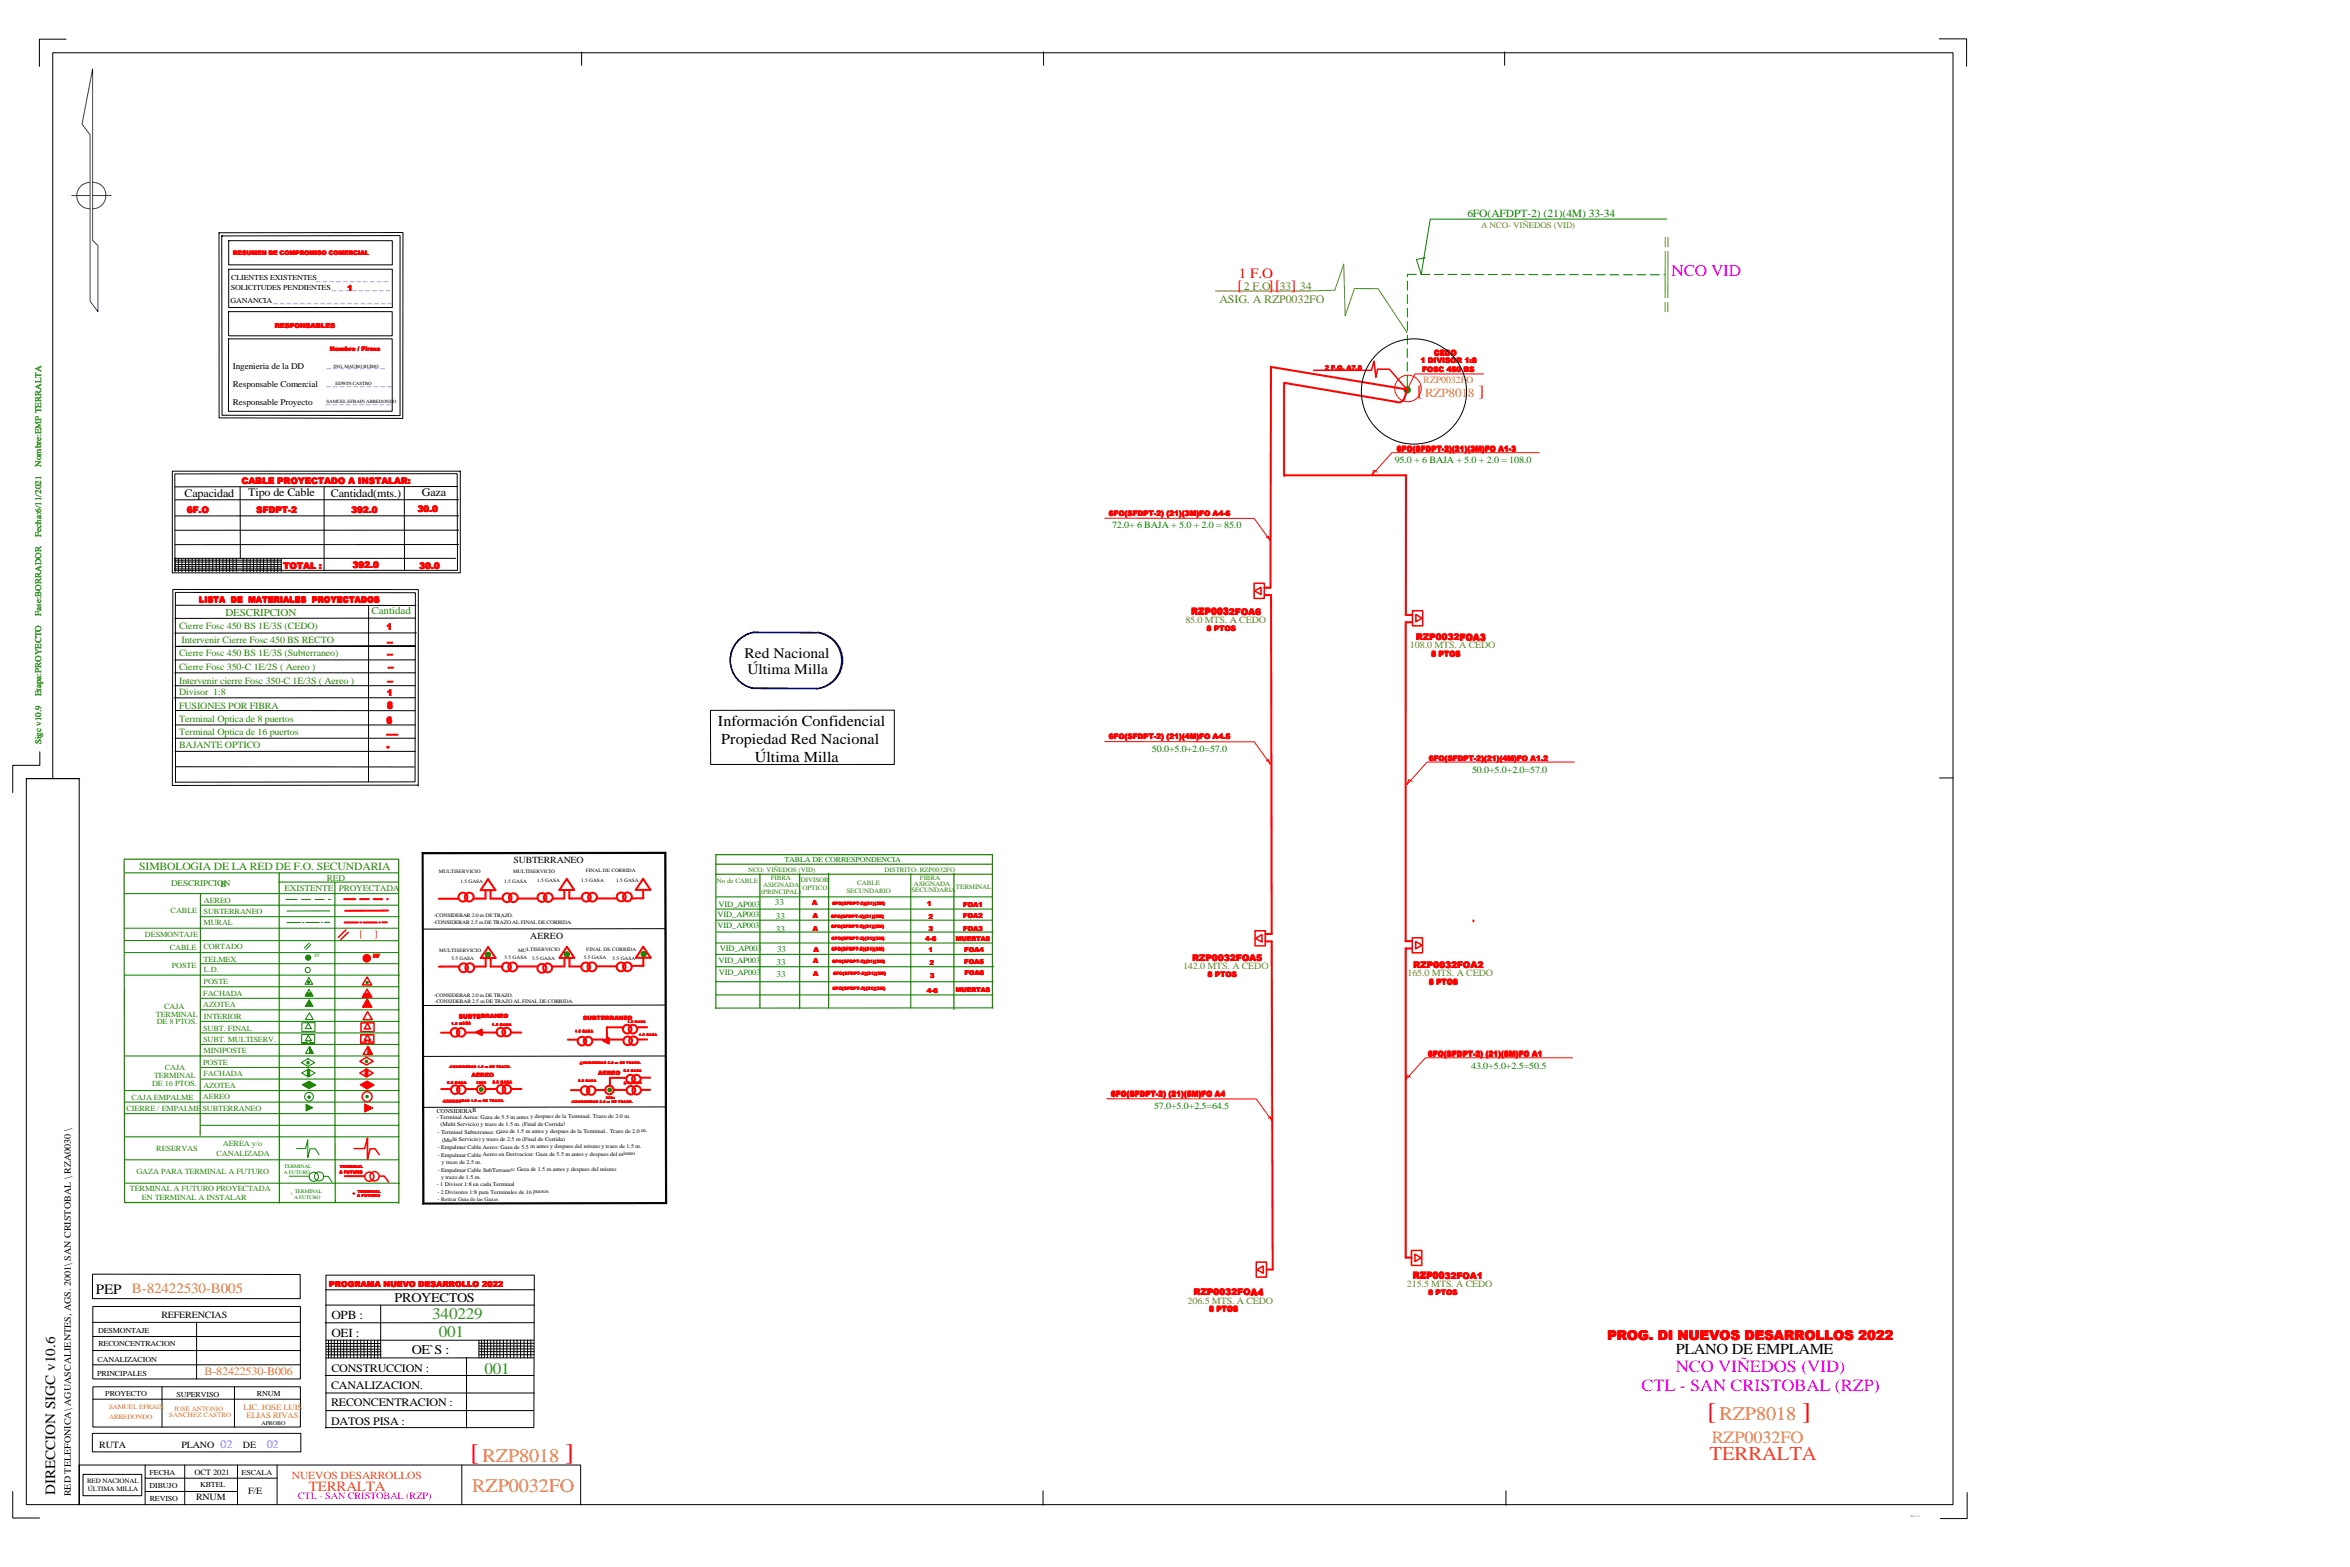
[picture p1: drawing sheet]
<svg xmlns="http://www.w3.org/2000/svg" width="914mm" height="610mm" viewBox="0 0 914 610" stroke-linecap="round" stroke-linejoin="round" font-family="sans-serif">
<defs><g id="words">
<g font-size="9.3" fill="#f00">
<text x="664.4" y="552.1">[</text>
<text x="701.4" y="552.1">]</text>
<text x="183.1" y="568.1">[</text>
<text x="220.1" y="568.1">]</text>
</g>
<text font-size="7.6" fill="#ff6000" x="665.2" y="567.9">TERRALTA</text>
<g font-size="7.4" fill="#c4a000">
<text x="669.1" y="552.5">RZP8018</text>
<text x="187.8" y="568.6">RZP8018</text>
<text x="183.8" y="580.5">RZP0032FO</text>
</g>
<g font-size="6.7" fill="#f0f">
<text x="652.1" y="533.7">NCO VIÑEDOS (VID)</text>
<text x="638.7" y="541">CTL - SAN CRISTOBAL (RZP)</text>
</g>
<text font-size="6.7" fill="#c4a000" x="666" y="561.2">RZP0032FO</text>
<text font-size="6.3" fill="#f0f" x="650.5" y="107.3">NCO VID</text>
<g font-size="6.3" fill="#309820">
<text x="168.2" y="513.3">340229</text>
<text x="170.8" y="520.2">001</text>
<text x="188.5" y="534.4">001</text>
</g>
<g font-size="6.1" fill="#f00">
<text x="551.4" y="154.2">[</text>
<text x="575.4" y="154.2">]</text>
</g>
<g font-size="5.9">
<text x="279.4" y="282.6">Información Confidencial</text>
<text x="280.7" y="289.5">Propiedad Red Nacional</text>
<text x="293.7" y="296.5">Última Milla</text>
<text x="652" y="526.8">PLANO DE EMPLAME</text>
</g>
<g font-size="5.7">
<text x="289.7" y="256">Red Nacional</text>
<text x="290.8" y="262.2">Última Milla</text>
</g>
<g font-size="5.6" fill="#f00">
<text x="482.1" y="108">1 F.O</text>
<text x="481.6" y="112.9">[</text>
<text x="493.6" y="112.9">][</text>
<text x="502.5" y="112.7">]</text>
</g>
<g font-size="5.6">
<text x="37.3" y="503.2">PEP</text>
<text x="21.5" y="581.6" transform="rotate(-90 21.5 581.6)">DIRECCION SIGC v10.6</text>
</g>
<text font-size="5.6" fill="#c4a000" x="51.4" y="502.9">B-82422530-B005</text>
<text font-size="5.5" fill="#ff6000" x="120.2" y="580">TERRALTA</text>
<g font-size="5.2">
<text x="153.5" y="506.5">PROYECTOS</text>
<text x="160.2" y="526.8">OE`S :</text>
</g>
<text font-size="5.2" fill="#f00" x="625.4" y="521.1">PROG. DI NUEVOS DESARROLLOS 2022</text>
<text font-size="4.8" fill="#c4a000" x="554.5" y="154.5">RZP8018</text>
<g font-size="4.8">
<text x="128.9" y="513.1">OPB :</text>
<text x="128.9" y="520.2">OEI :</text>
</g>
<g font-size="4.4" fill="#808000">
<text x="484" y="112.8">2 F.O. 33</text>
<text x="505.8" y="112.8">34</text>
<text x="474.5" y="118">ASIG. A RZP0032FO</text>
</g>
<g font-size="4.4">
<text x="71.8" y="193.2">Capacidad</text>
<text x="96.6" y="193.1">Tipo de Cable</text>
<text x="128.7" y="193.4">Cantidad(mts.)</text>
<text x="164.2" y="192.9">Gaza</text>
<text x="128.9" y="533.6">CONSTRUCCION :</text>
<text x="128.8" y="540.4">CANALIZACION.</text>
<text x="128.8" y="546.8">RECONCENTRACION :</text>
<text x="128.8" y="554.5">DATOS PISA :</text>
</g>
<text font-size="4.4" fill="#c4a000" x="79.6" y="535">B-82422530-B006</text>
<g font-size="4.4" fill="#3c60ff">
<text x="85.8" y="563.3">02</text>
<text x="103.8" y="563.5">02</text>
</g>
<text font-size="4.3" fill="#008000" x="570.9" y="84.3">6FO(AFDPT-2) (21)(4M) 33-34</text>
<text font-size="4.3" fill="#308400" x="54.2" y="338.6">SIMBOLOGIA DE LA RED DE F.O. SECUNDARIA</text>
<text font-size="4.2" fill="#ff6000" x="113.6" y="575.4">NUEVOS DESARROLLOS</text>
<g font-size="4.1" fill="#308400">
<text x="87.7" y="239.7">DESCRIPCION</text>
<text x="144.6" y="239">Cantidad</text>
</g>
<text font-size="3.8" fill="#f0f" x="115.9" y="583.3">CTL - SAN CRISTOBAL (RZP)</text>
<text font-size="3.7" fill="#c4a000" x="553.8" y="148.8">RZP0032FO</text>
<g font-size="3.7" fill="#008000">
<text x="542.7" y="180.1">95.0 + 6 BAJA + 5.0 + 2.0 = 108.0</text>
<text x="432.7" y="205.4">72.0+ 6 BAJA + 5.0 + 2.0 = 85.0</text>
<text x="448.2" y="292.4">50.0+5.0+2.0=57.0</text>
<text x="572.8" y="300.7">50.0+5.0+2.0=57.0</text>
<text x="572.4" y="415.7">43.0+5.0+2.5=50.5</text>
<text x="449" y="431.3">57.0+5.0+2.5=64.5</text>
</g>
<g font-size="3.7" fill="#308400">
<text x="69.7" y="244.8">Cierre Fosc 450 BS 1E/3S (CEDO)</text>
<text x="70.6" y="250.2">Intervenir Cierre Fosc 450 BS RECTO</text>
<text x="69.7" y="255.4">Cierre Fosc 450 BS 1E/3S (Subterraneo)</text>
<text x="69.7" y="260.6">Cierre Fosc 350-C 1E/2S ( Aereo )</text>
<text x="69.7" y="265.9">Intervenir cierre Fosc 350-C 1E/3S ( Aereo )</text>
<text x="69.7" y="270.6">Divisor 1:8</text>
<text x="69.7" y="275.6">FUSIONES POR FIBRA</text>
<text x="69.7" y="280.9">Terminal Optica de 8 puertos</text>
<text x="69.7" y="285.9">Terminal Optica de 16 puertos</text>
<text x="69.7" y="291.1">BAJANTE OPTICO</text>
</g>
<g font-size="3.7" fill="#808000">
<text x="461.2" y="242.2">85.0 MTS. A CEDO</text>
<text x="548.6" y="252.3">108.0 MTS. A CEDO</text>
<text x="460.3" y="377">142.0 MTS. A CEDO</text>
<text x="547.7" y="379.9">165.0 MTS. A CEDO</text>
<text x="547.5" y="500.6">215.5 MTS. A CEDO</text>
<text x="462.1" y="507.1">206.5 MTS. A CEDO</text>
</g>
<g font-size="3.7" fill="#f00">
<text x="139.8" y="364.7">[</text>
<text x="145.8" y="364.7">]</text>
</g>
<g font-size="3.7">
<text x="62.8" y="512.6">REFERENCIAS</text>
<text x="38.6" y="563.3">RUTA</text>
<text x="70.6" y="563.1">PLANO</text>
<text x="94.5" y="563.1">DE</text>
<text x="96.5" y="581.2">F/E</text>
<text x="27.6" y="582.1" transform="rotate(-90 27.6 582.1)">RED TELEFONICA\ AGUASCALIENTES, AGS. 2001\ SAN CRISTOBAL \ RZA0030 \</text>
<text x="76.3" y="583.7">RNUM</text>
</g>
<g font-size="3.6">
<text x="199.8" y="335.6">SUBTERRANEO</text>
<text x="206.3" y="365.2">AEREO</text>
</g>
<g font-size="3.5" fill="#f00">
<text x="94.1" y="188.2">CABLE PROYECTADO A INSTALAR:</text>
<text x="72.8" y="199.4">6F.O</text>
<text x="99.8" y="199.6">SFDPT-2</text>
<text x="136.7" y="199.4">392.0</text>
<text x="162.5" y="199.2">30.0</text>
<text x="110.3" y="221.3">TOTAL :</text>
<text x="137.2" y="221.1">392.0</text>
<text x="163.2" y="221.2">30.0</text>
<text x="463.5" y="239.1">RZP0032FOA6</text>
<text x="150.3" y="245.2">1</text>
<text x="150.6" y="251">--</text>
<text x="550.9" y="249">RZP0032FOA3</text>
<text x="150.6" y="255.7">--</text>
<text x="150.9" y="260.6">--</text>
<text x="150.7" y="266.2">--</text>
<text x="150.5" y="270.8">1</text>
<text x="150.6" y="275.7">8</text>
<text x="150.3" y="281.5">6</text>
<text x="150.3" y="286.9">----</text>
<text x="150.5" y="291.6">-</text>
<text x="463.9" y="373.8">RZP0032FOA5</text>
<text x="549.9" y="376.6">RZP0032FOA2</text>
<text x="549.7" y="497.3">RZP0032FOA1</text>
<text x="464.4" y="503.9">RZP0032FOA4</text>
</g>
<g font-size="3.4" fill="#3c60ff">
<text x="123" y="109.2">_ _ _ _ _ _ _ _ _ _ _</text>
<text x="129.2" y="113">_ _ _ _ _ _ _ _ _</text>
<text x="106.3" y="117.7">_ _ _ _ _ _ _ _ _ _ _ _ _ _ _ _ _ _</text>
<text x="127" y="143">_ _ _ _ _ _ _ _ _</text>
<text x="127" y="150">_ _ _ _ _ _ _ _ _ _</text>
<text x="126.8" y="157.1">_ _ _ _ _ _ _ _ _ _</text>
</g>
<g font-size="3.4">
<text x="90.6" y="143.6">Ingenieria de la DD</text>
<text x="90.6" y="150.7">Responsable Comercial</text>
<text x="90.6" y="157.6">Responsable Proyecto</text>
</g>
<g font-size="3.4" fill="#308400">
<text x="66.6" y="344.8">DESCRIPCION</text>
<text x="110.7" y="346.5">EXISTENTE</text>
<text x="127.2" y="342.7">RED</text>
<text x="131.8" y="346.7">PROYECTADA</text>
</g>
<g font-size="3.4" fill="#008000">
<text x="85.9" y="345.1">B</text>
<text x="301.5" y="352.3">33</text>
<text x="301.9" y="357.5">33</text>
<text x="301.9" y="362.5">33</text>
<text x="302.3" y="370.3">33</text>
<text x="302.2" y="375.2">33</text>
<text x="302.2" y="380.1">33</text>
</g>
<text font-size="3.3" fill="#808000" x="576.3" y="88.7">A NCO- VIÑEDOS (VID)</text>
<g font-size="3.3" fill="#309820">
<text x="16" y="181.5" transform="rotate(-90 16 181.5)">Nombre:EMP TERRALTA</text>
<text x="16" y="208.9" transform="rotate(-90 16 208.9)">Fecha:6/11/2021</text>
<text x="16" y="239.6" transform="rotate(-90 16 239.6)">Fase:BORRADOR</text>
<text x="16" y="270.8" transform="rotate(-90 16 270.8)">Etapa:PROYECTO</text>
<text x="16" y="289.6" transform="rotate(-90 16 289.6)">Sigc v10.9</text>
</g>
<g font-size="3.2" fill="#f00">
<text x="135.1" y="113.3">1</text>
<text x="77.5" y="234.4">LISTA DE MATERIALES PROYECTADOS</text>
<text x="128.1" y="500.5">PROGRAMA NUEVO DESARROLLO 2022</text>
</g>
<g font-size="3.2" fill="#008000">
<text x="279.6" y="352.7">VID_AP003</text>
<text x="279.2" y="356.6">VID_AP003</text>
<text x="279.2" y="361.1">VID_AP003</text>
<text x="280" y="370">VID_AP003</text>
<text x="279.5" y="374.7">VID_AP003</text>
<text x="279.7" y="379.4">VID_AP003</text>
</g>
<g font-size="3.2" fill="#c4a000">
<text x="94.8" y="548.3">LIC. JOSE LUIS</text>
<text x="95.9" y="551.8">ELIAS RIVAS</text>
</g>
<text font-size="3.2" x="75.6" y="574">OCT 2021</text>
<g font-size="3.1" fill="#308400">
<text x="79.3" y="351.2">AEREO</text>
<text x="66.4" y="355.3">CABLE</text>
<text x="79.2" y="355.6">SUBTERRANEO</text>
<text x="56.4" y="364.6">DESMONTAJE</text>
<text x="79.2" y="360">MURAL</text>
<text x="66.1" y="369.6">CABLE</text>
<text x="79.2" y="369.4">CORTADO</text>
<text x="66.8" y="376.4">POSTE</text>
<text x="79.2" y="374.1">TELMEX</text>
<text x="79.2" y="382.9">POSTE</text>
<text x="79.3" y="378.3">L.D.</text>
<text x="79.1" y="387.6">FACHADA</text>
<text x="60.6" y="395.5">TERMINAL</text>
<text x="63.9" y="392.6">CAJA</text>
<text x="79.1" y="391.8">AZOTEA</text>
<text x="61" y="398.4">DE 8 PTOS.</text>
<text x="79" y="400.9">SUBT. FINAL</text>
<text x="79.3" y="396.4">INTERIOR</text>
<text x="79" y="405.5">SUBT. MULTISERV.</text>
<text x="79.2" y="409.6">MINIPOSTE</text>
<text x="59.9" y="419.3">TERMINAL</text>
<text x="64.1" y="416.2">CAJA</text>
<text x="79" y="414.4">POSTE</text>
<text x="79.2" y="418.8">FACHADA</text>
<text x="59.2" y="422.3">DE 16 PTOS.</text>
<text x="79.1" y="423.3">AZOTEA</text>
<text x="51.2" y="427.7">CAJA EMPALME</text>
<text x="79" y="427.5">AEREO</text>
<text x="49.2" y="432.1">CIERRE / EMPALMESUBTERRANEO</text>
<text x="60.8" y="447.8">RESERVAS</text>
<text x="84.2" y="449.8">CANALIZADA</text>
<text x="86.7" y="445.7">AEREA y/o</text>
<text x="53.1" y="456.8">GAZA PARA TERMINAL A FUTURO</text>
<text x="50.5" y="463.2">TERMINAL A FUTURO PROYECTADA</text>
<text x="55.2" y="466.6">EN TERMINAL A INSTALAR</text>
</g>
<g font-size="3">
<text x="89.8" y="112.7">SOLICITUDES PENDIENTES</text>
<text x="90" y="108.8">CLIENTES EXISTENTES</text>
<text x="89.7" y="117.8">GANANCIA</text>
<text x="38.1" y="518.7">DESMONTAJE</text>
<text x="38.3" y="523.7">RECONCENTRACION</text>
<text x="38" y="530">CANALIZACION</text>
<text x="37.8" y="535.3">PRINCIPALES</text>
<text x="41" y="543.2">PROYECTO</text>
<text x="68.7" y="543.3">SUPERVISO</text>
<text x="100" y="543.2">RNUM</text>
<text x="58.2" y="573.9">FECHA</text>
<text x="94" y="573.7">ESCALA</text>
<text x="58.2" y="578.8">DIBUJO</text>
<text x="77.9" y="578.6">KBTEL</text>
<text x="58.3" y="583.8">REVISO</text>
</g>
<text font-size="3" fill="#008000" x="305.3" y="335.4">TABLA DE CORRESPONDENCIA</text>
<g font-size="2.9" fill="#f00">
<text x="552.9" y="141.3">1 DIVISOR 1:8</text>
<text x="558" y="138.2">CEDO</text>
<text x="553.5" y="144.5">FOSC 450 BS</text>
<text x="543.6" y="175.6">6FO(SFDPT-2)(21)(3M)FO A1-3</text>
<text x="431.5" y="200.7">6FO(SFDPT-2) (21)(3M)FO A4-6</text>
<text x="469.6" y="245.3">8 PTOS</text>
<text x="557" y="255.4">8 PTOS</text>
<text x="431.5" y="287.6">6FO(SFDPT-2) (21)(4M)FO A4.5</text>
<text x="556" y="296">6FO(SFDPT-2)(21)(4M)FO A1.2</text>
<text x="470" y="380.1">8 PTOS</text>
<text x="556" y="382.9">8 PTOS</text>
<text x="555.7" y="411">6FO(SFDPT-2) (21)(5M)FO A1</text>
<text x="432.3" y="426.5">6FO(SFDPT-2) (21)(5M)FO A4</text>
<text x="555.8" y="503.6">8 PTOS</text>
<text x="470.5" y="510.2">8 PTOS</text>
</g>
<text font-size="2.7" fill="#f00" x="107" y="127.7">RESPONSABLES</text>
<g font-size="2.6" fill="#308400">
<text x="291.1" y="339.2">NCO: VIÑEDOS (VID)</text>
<text x="344.2" y="339.3">DISTRITO: RZP0032FO</text>
<text x="278.9" y="343.4">No de CABLE</text>
<text x="296.1" y="347.7">(PRINCIPAL)</text>
<text x="296.9" y="345.1">ASIGNADA</text>
<text x="299.9" y="342.3">FIBRA</text>
<text x="311.6" y="343.1">DIVISOR</text>
<text x="312.3" y="346.2">OPTICO</text>
<text x="329.4" y="347.2">SECUNDARIO</text>
<text x="333.6" y="344.4">CABLE</text>
<text x="354.7" y="347">SECUNDARIA</text>
<text x="355.6" y="344.6">ASIGNADA</text>
<text x="357.9" y="342.3">FIBRA</text>
<text x="371.9" y="345.9">TERMINAL</text>
</g>
<g font-size="2.6" fill="#f00">
<text x="316" y="352">A</text>
<text x="360.7" y="352.6">1</text>
<text x="374.8" y="352.7">FOA1</text>
<text x="316.2" y="357.3">A</text>
<text x="361.3" y="357.5">2</text>
<text x="374.8" y="357.2">FOA2</text>
<text x="316.2" y="362.1">A</text>
<text x="361.3" y="362.2">3</text>
<text x="374.8" y="362.1">FOA3</text>
<text x="316.5" y="370.5">A</text>
<text x="360" y="366.2">4-6</text>
<text x="361.3" y="370.5">1</text>
<text x="375.3" y="370.4">FOA4</text>
<text x="316.4" y="374.8">A</text>
<text x="361.7" y="375.5">2</text>
<text x="375.3" y="375">FOA5</text>
<text x="316.4" y="379.6">A</text>
<text x="361.9" y="380.5">3</text>
<text x="375.4" y="379.3">FOA6</text>
<text x="360.6" y="386.3">4-6</text>
</g>
<g font-size="2.6" fill="#c4a000">
<text x="42.4" y="548.1">SAMUEL EFRAIN</text>
<text x="42.5" y="551.9">ARREDONDO</text>
<text x="65.8" y="551.3">SANCHEZ CASTRO</text>
<text x="67.8" y="548.8">JOSE ANTONIO</text>
</g>
<g font-size="2.6">
<text x="33.9" y="577.1">RED NACIONAL</text>
<text x="34.2" y="580.2">ÚLTIMA MILLA</text>
</g>
<g font-size="2.5" fill="#f00">
<text x="515.6" y="143.8">2 F.O. A7.8</text>
<text x="372" y="366.1">MUERTAS</text>
<text x="372" y="385.7">MUERTAS</text>
</g>
<g font-size="2.4" fill="#f00">
<text x="90.7" y="99.3">RESUMEN DE COMPROMISO COMERCIAL</text>
<text x="128.4" y="136.5">Nombre / Firma</text>
</g>
<text font-size="2.3" x="170" y="432.9">CONSIDERAR</text>
<g font-size="2.2" fill="#f00">
<text x="178.6" y="396.3">SUBTERRANEO</text>
<text x="226.9" y="396.8">SUBTERRANEO</text>
<text x="183.6" y="418.9">AEREO</text>
<text x="232.8" y="418.1">AEREO</text>
</g>
<g font-size="2.2">
<text x="169.8" y="435.4">- Terminal Aerea: Gaza de 5.5 m antes y despues de la Terminal. Trazo de 2.0 m.</text>
<text x="170.3" y="441.1">- Terminal Subterranea: Gaza de 1.5 m antes y despues de la Terminal.. Trazo de 2.0 m.</text>
<text x="171.4" y="438.1">(Multi Servicio) y trazo de 1.5 m. (Final de Corrida)</text>
<text x="170.3" y="447">- Empalmar Cable Aereo: Gaza de 5.5 m antes y despues del mismo y trazo de 1.5 m.</text>
<text x="172" y="444.1">(Multi Servicio) y trazo de 2.5 m (Final de Corrida)</text>
<text x="170.3" y="450">- Empalmar Cable Aereo en Derivacion: Gaza de 5.5 m antes y despues del mismo</text>
<text x="170.3" y="455.9">- Empalmar Cable SubTerraneo: Gaza de 1.5 m antes y despues del mismo</text>
<text x="171.8" y="453">y trazo de 2.5 m.</text>
<text x="170" y="461.6">- 1 Divisor 1:8 en cada Terminal</text>
<text x="171.6" y="458.6">y trazo de 1.5 m.</text>
<text x="170.2" y="464.6">- 2 Divisores 1:8 para Terminales de 16 puetos</text>
<text x="101.7" y="554.5">APROBO</text>
</g>
<g font-size="2.1">
<text x="168.6" y="359.6">-CONSIDERAR 2.5 m DE TRAZO AL FINAL DE CORRIDA.</text>
<text x="168.9" y="356.7">-CONSIDERAR 2.0 m DE TRAZO.</text>
<text x="168.9" y="387.8">-CONSIDERAR 2.0 m DE TRAZO.</text>
<text x="169.1" y="390.1">-CONSIDERAR 2.5 m DE TRAZO AL FINAL DE CORRIDA.</text>
<text x="170.4" y="467.3">- Retirar Guia de las Gazas</text>
</g>
<g font-size="2">
<text x="170.7" y="339.7">MULTISERVICIO</text>
<text x="199.6" y="339.5">MULTISERVICIO</text>
<text x="227.9" y="339.3">FINAL DE CORRIDA</text>
<text x="179.2" y="343.5">1.5 GASA</text>
<text x="196.2" y="343.4">1.5 GASA</text>
<text x="209" y="343.3">1.5 GASA</text>
<text x="226.1" y="343.2">1.5 GASA</text>
<text x="239.7" y="343.1">1.5 GASA</text>
<text x="170.9" y="370.4">MULTISERVICIO</text>
<text x="201.6" y="370.2">MULTISERVICIO</text>
<text x="228.1" y="370">FINAL DE CORRIDA</text>
<text x="175.6" y="373.5">5.5 GASA</text>
<text x="196.3" y="373.3">5.5 GASA</text>
<text x="207.1" y="373.5">5.5 GASA</text>
<text x="227.1" y="373.2">5.5 GASA</text>
<text x="238.4" y="373.4">5.5 GASA</text>
</g>
<g font-size="2" fill="#008000">
<text x="110.6" y="454.5">TERMINAL</text>
<text x="110.4" y="456.5">A FUTURO</text>
<text x="112.9" y="464.8">+</text>
<text x="114.5" y="466.3">A FUTURO</text>
<text x="114.7" y="464.3">TERMINAL</text>
</g>
<g font-size="1.9">
<text x="129.8" y="143.3">ING. MAURO RUBIO</text>
<text x="130.6" y="149.8">EDWIN CASTRO</text>
<text x="127.1" y="156.8">SAMUEL EFRAIN ARREDONDO</text>
</g>
<text font-size="1.9" fill="#008000" x="122.2" y="372.1">30'</text>
<text font-size="1.8" fill="#f00" x="145.1" y="372.5">25'</text>
<g font-size="1.7" fill="#f00">
<text x="323.9" y="352">6FO(SFDPT-2)(21)(3M)</text>
<text x="323.5" y="357">6FO(SFDPT-2)(21)(3M)</text>
<text x="323.6" y="361.1">6FO(SFDPT-2)(21)(3M)</text>
<text x="323.7" y="365.6">6FO(SFDPT-2)(21)(3M)</text>
<text x="323.6" y="369.7">6FO(SFDPT-2)(21)(3M)</text>
<text x="323.9" y="374.5">6FO(SFDPT-2)(21)(3M)</text>
<text x="324.3" y="379.2">6FO(SFDPT-2)(21)(3M)</text>
<text x="324.1" y="385.1">6FO(SFDPT-2)(21)(3M)</text>
</g>
<g font-size="1.6" fill="#f00">
<text x="132.3" y="454.4">TERMINAL</text>
<text x="132.2" y="456.4">A FUTURO</text>
<text x="137.2" y="464.8">+</text>
<text x="139" y="465.6">A FUTURO</text>
<text x="139.1" y="464.1">TERMINAL</text>
</g>
<g font-size="1.5" fill="#f00">
<text x="175.6" y="398.7">1.5 GASA</text>
<text x="191.4" y="399.3">1.5 GASA</text>
<text x="173.9" y="421.7">5.5 GASA</text>
<text x="185.3" y="421.5">350c</text>
<text x="191.6" y="421.6">5.5 GASA</text>
</g>
<g font-size="1.4" fill="#f00">
<text x="223.7" y="401.7">1.5 GASA</text>
<text x="244.1" y="398">1.5 GASA</text>
<text x="248.6" y="403.1">1.5 GASA</text>
<text x="174.7" y="415.6">-CONSIDERAR 1.5 m DE TRAZO.</text>
<text x="225.3" y="414.1">-CONSIDERAR 2.0 m DE TRAZO.</text>
<text x="242.6" y="416.9">5.5 GASA</text>
<text x="225" y="421">5.5 GASA</text>
<text x="242.7" y="421.9">5.5 GASA</text>
<text x="172" y="429">-CONSIDERAR 1.5 m DE TRAZO.</text>
<text x="222.1" y="429.2">-CONSIDERAR 2.0 m DE TRAZO.</text>
<text x="235.8" y="427.4">350c</text>
</g>
<text font-size=".9" fill="#587088" x="743.2" y="590.3">SIGC v10</text>
</g></defs>
<g fill="none" stroke="#000" stroke-width=".39">
<path d="M25.7 15.2h-10.4v10.6M754.6 15.1h10.6v10.6M226.3 20.2v5.2M406.1 20.2v5.2M585.5 20.2v5.2M15.5 292.5v5.2h-10.5v10.6M10.1 302.9h20.9M20.5 302.9h-10.3v282.4h749.7v-564.8h-739.4v282.4h10.3v282.4v-15.4h195.1v15.4M754.7 302.6h5.3M36 495.7l80.8 .1v9.4h-80.8zM36.1 508.3h80.8v28.1h-80.8zM36.1 514.4h80.8"/>
<path d="M36.1 519.9h80.8M76.5 514.4v22M36.1 525.4h80.8M36.1 530.9h80.8M36.2 539.5h80.7v15.7h-80.7zM63 539.5v15.7M91.2 539.5v15.7M35.9 557.6h81.2v7.2h-81.2zM36.2 544.3h80.7M32.3 573.6h22.9v8.3h-22.9zM56.5 569.9v15.4M56.5 575.1h51.3"/>
<path d="M71.9 569.9v15.4M92.4 569.9v15.4M107.8 569.9v15.4M179.7 569.9v15.4M405.8 580v5.6M586 580v5.6M5 580.2v10.3h10.4M56.5 580.2h35.9M765.4 580.6v10.2h-10.4"/>
</g>
<g fill="none" stroke="#00f" stroke-width=".39">
<path d="M292.7 246.1l25.2 .2M292.9 246.1l25.1 .1M292.9 246l25.2 .1M293.3 246a11.1 11.1 0 0 0-9.2 11 11.1 11.1 0 0 0 9.3 10.9M293.3 245.8a11.1 11.1 0 0 0-9.2 11 11.1 11.1 0 0 0 9.3 10.9M293.3 246a11.1 11.1 0 0 0-9.2 10.9 11.1 11.1 0 0 0 9.3 10.9M318.1 246.2a11 11 0 0 1 9.4 11 11 11 0 0 1-9.7 10.8M318.1 246l-25.2-.1 25.1 .2a11 11 0 0 1 9.4 11 11 11 0 0 1-9.7 10.8M318.1 245.9a11.1 11.1 0 0 1 9.5 10.8 11.1 11.1 0 0 1-9.2 11.1l-25.2-.1M318.3 246.1a11 11 0 0 1 9.4 11.1 11 11 0 0 1-9.7 10.7M318.4 246.1a11 11 0 0 1 9.4 11 11 11 0 0 1-9.7 10.8 11 11 0 0 0 9.7-10.7 11 11 0 0 0-9.3-11.1M318.6 246.1a11 11 0 0 1 9.4 11 11 11 0 0 1-9.7 10.8"/>
<path d="M293.3 267.8l25.1 .2M293.3 267.9l25.2 .1M293.4 267.6l25.1 .2M293.5 267.8a11.1 11.1 0 0 1-9.3-10.8 11.1 11.1 0 0 1 9.2-11 11.1 11.1 0 0 0-9.2 11 11.1 11.1 0 0 0 9.3 10.9M293.6 267.8a11.1 11.1 0 0 1-9.3-10.8 11.1 11.1 0 0 1 9.2-11 11.1 11.1 0 0 0-9.3 11 11.1 11.1 0 0 0 9.3 10.9"/>
</g>
<g fill="none" stroke="#308400" stroke-width=".5">
<path d="M108.6 339.6l.1 128.4M278.5 336.2h107.7M278.6 332.6v59.7M278.6 332.5h107.5M311.2 339.9v52.4M322.4 339.7v52.4M354.4 339.9v52.2M371.2 339.7v53M386.2 332.4v59.7M78 347.7l-.1 93.9M130.3 343.3l.2 124.5M278.5 340.1h107.6"/>
<path d="M295.7 340v52.1M155.1 467.8h-106.6l-.2-133.5h106.8l.1 133.8"/>
</g>
<g fill="none" stroke="#f00" stroke-width=".39">
<path d="M577.3 145.5h-26.8l-2.9 6.1M598.9 176.1h-57.3l-7.7 8.7 .6-1.9 1.4 .8M429.9 201.6l58.1 .1 6.2 8.6-.7-1.7-.7 .6M429.9 288.5l58.2 .1 6.1 8.7-.7-1.8-.7 .6M612.6 296.5h-57.3l-7.8 8.6 .6-1.8 1.4 .7M611.9 411.5h-57.3l-7.7 8.7 .6-1.8 1.3 .7M430.7 427.4l58.1 .1 6.2 8.7-.7-1.8-.7 .7"/>
<circle cx="547.8" cy="151.1" r="5.2"/>
</g>
<path d="M648 92.4v3.6M648 97.8l-.1 18M649 92.4v3.6M649 97.8v18M526.9 112.3h9.3l11.3 17.1M526.9 112.7l-3.5 10.1-.5-20-3.5 10.1-10 .3h-36.5M647.9 117.6v3.7M649 117.6v3.7" fill="none" stroke="#808000" stroke-width=".39"/>
<g fill="none" stroke="#008000" stroke-width=".39">
<path d="M648.5 85.2l-92 .1-3.5 21.5-1.9-5.9 3.4-.6"/>
<circle cx="120.2" cy="426.7" r="1.72"/>
</g>
<path d="M36 26.9v66.6l2.1 2v25.7l-3-4v-64.7l-3.2-4.2zM27.9 76.1h7.2M29.9 76.3a4.8 4.8 0 0 0 5.1 4.9M35 71a5.2 5.2 0 0 0-5.1 4.8M36 71a4.9 4.9 0 0 1 5.2 4.9M36.1 76.1h7.2M41.1 76.4a4.9 4.9 0 0 1-5.2 4.8" fill="none" stroke="#004080" stroke-width=".39"/>
<circle cx="142.7" cy="372.8" r="1.39" fill="#f00"/>
<circle cx="142.7" cy="372.8" r="1.39" fill="none" stroke="#f00" stroke-width=".59"/>
<circle cx="119.9" cy="372.6" r="1.01" fill="#008000"/>
<circle cx="119.9" cy="372.6" r="1.01" fill="none" stroke="#008000" stroke-width=".39"/>
<circle cx="120.1" cy="382.1" r=".47" fill="#008000"/>
<circle cx="120.1" cy="382.1" r=".47" fill="none" stroke="#008000" stroke-width=".39"/>
<circle cx="142.9" cy="382.2" r=".47" fill="#008000"/>
<circle cx="142.9" cy="382.2" r=".47" fill="none" stroke="#008000" stroke-width=".39"/>
<circle cx="120.2" cy="426.8" r=".49" fill="#008000"/>
<circle cx="120.2" cy="426.8" r=".49" fill="none" stroke="#008000" stroke-width=".39"/>
<circle cx="142.8" cy="426.6" r=".47" fill="#008000"/>
<circle cx="142.8" cy="426.6" r=".47" fill="none" stroke="#008000" stroke-width=".39"/>
<circle cx="119.8" cy="413.4" r=".48" fill="#008000"/>
<circle cx="119.8" cy="413.4" r=".48" fill="none" stroke="#008000" stroke-width=".39"/>
<circle cx="142.6" cy="412.9" r=".47" fill="#008000"/>
<g fill="none" stroke="#008000" stroke-width=".39">
<circle cx="119.7" cy="377.3" r="1.01"/>
<circle cx="142.6" cy="412.9" r=".47"/>
</g>
<circle cx="547.5" cy="151.7" r="1.23" fill="#008000"/>
<circle cx="547.5" cy="151.7" r="1.23" fill="none" stroke="#008000" stroke-width=".39"/>
<g fill="none" stroke="#f00" stroke-width=".59">
<circle cx="142.8" cy="426.6" r="1.94"/>
<circle cx="143.7" cy="457.7" r="1.79"/>
<circle cx="145.7" cy="457.6" r="1.79"/>
</g>
<circle cx="187.3" cy="423.8" r=".74" fill="#008000"/>
<circle cx="187.3" cy="423.8" r=".74" fill="none" stroke="#008000" stroke-width=".4"/>
<circle cx="237.3" cy="424" r=".75" fill="#008000"/>
<circle cx="237.3" cy="424" r=".75" fill="none" stroke="#008000" stroke-width=".4"/>
<circle cx="220.6" cy="371.3" r="1.02" fill="#008000"/>
<circle cx="220.6" cy="371.3" r="1.02" fill="none" stroke="#008000" stroke-width=".4"/>
<circle cx="250.4" cy="371.2" r="1.02" fill="#008000"/>
<circle cx="250.4" cy="371.2" r="1.02" fill="none" stroke="#008000" stroke-width=".4"/>
<circle cx="189.9" cy="371.5" r="1.01" fill="#008000"/>
<g fill="none" stroke="#008000" stroke-width=".4">
<path d="M547.6 114.6v3.5M547.6 119.9v3.5M547.7 109.4l-.1 3.5M551.1 106.8l-3.5-.1 .1 .9M552.9 106.8h3.5M558.2 106.8h3.4M563.4 106.8h3.5M568.7 106.8h3.4M573.9 106.8h3.5M579.2 106.8h3.4M584.4 106.8h3.5M589.7 106.8h3.4"/>
<path d="M594.9 106.8h3.5M600.2 106.8h3.4M605.5 106.8h3.4M610.7 106.8h3.4M615.9 106.8h3.5M621.2 106.9h3.4M626.4 106.9h3.5M631.7 106.9h3.4M636.9 106.9h3.5M642.2 106.9h3.4M647.8 106.8l-.4 .1M547.6 135.6v3.5"/>
<path d="M547.6 125.1v3.5M547.6 130.4v3.5M547.6 140.9v3.5M547.6 146.1v4.4M111.2 349.9h4.4M111.6 358.9h5.3M117.3 349.9h3.5M118.1 358.9h-.3M119 358.9h5.2M122.6 349.9h3.5M125.1 358.9h.4M126.3 358.8h2.1"/>
<path d="M128.4 354.4h-16.8M128.7 349.9h-.9M112.5 457.6h7.7"/>
<circle cx="189.9" cy="371.5" r="1.01"/>
<circle cx="122.1" cy="457.8" r="1.79"/>
<circle cx="124.1" cy="457.7" r="1.79"/>
</g>
<path d="M499.7 148.9l43.6 7.4M499.7 149.2v36M547.7 151.6l-53.2-8.9-.1 85.9M499.9 184.9h47.3M494.6 231.5l.2 131.8" fill="none" stroke="#f00" stroke-width=".79"/>
<circle cx="573.3" cy="358.1" r=".4" fill="#f00"/>
<g fill="none" stroke="#f00" stroke-width=".79">
<path d="M547.1 184.9l-.1 54.3h2.6M492 228.6h2.3M492 231.5h2.6M549.6 242.1h-2.6l-.1 124M492.3 363.3h2.5M492.3 366.2h2.5l.4 127.7h-2.4M546.9 366.1h2.6M549.5 369h-2.6l.1 120.2h2.3M242.6 399.7h-6.5l.1 4.2M248.3 399.6h3.5M171.6 401.7h3.9M181.3 401.7h4.1"/>
<path d="M187.6 401.7h5.7M199 401.7h3.8M221 404.5h3.9M230.5 404.4h4.4M237 404.4h5.6M243.8 419.3h-6.5l.1 3.3M248.3 404.4h3.5M253 419.2l-3.5 .1M222.2 424.1h3.9M231.7 424.1h3.8M238.8 424h5M249.5 424h3.5"/>
<circle cx="177.1" cy="401.6" r="1.68"/>
<circle cx="179.4" cy="401.6" r="1.67"/>
<circle cx="194.9" cy="401.5" r="1.67"/>
<circle cx="197.1" cy="401.5" r="1.67"/>
<circle cx="226.4" cy="405" r="1.67"/>
<circle cx="228.8" cy="405" r="1.65"/>
<circle cx="244" cy="400.4" r="1.67"/>
<circle cx="244.3" cy="404.9" r="1.68"/>
<circle cx="245.4" cy="419.8" r="1.68"/>
<circle cx="246.3" cy="400.4" r="1.68"/>
<circle cx="246.5" cy="404.9" r="1.67"/>
<circle cx="247.6" cy="419.8" r="1.65"/>
<circle cx="227.7" cy="424.2" r="1.67"/>
<circle cx="230" cy="424.2" r="1.67"/>
<circle cx="237.1" cy="424" r="1.65"/>
<circle cx="245.5" cy="424.1" r="1.67"/>
<circle cx="247.7" cy="424.1" r="1.67"/>
</g>
<path d="M234.7 404.8l2.2-1v2.2z" fill-rule="evenodd" fill="#f00"/>
<path d="M234.7 404.8l2.2-1v2.2z" fill="none" stroke="#f00" stroke-width=".79"/>
<path d="M185.3 401.6l2.2-1.1v2.2z" fill-rule="evenodd" fill="#f00"/>
<g fill="none" stroke="#f00" stroke-width=".79">
<path d="M546.3 155.3a2.52 2.52 0 0 1-3.2 1M547.6 151.6l-1.3 3.9M133.9 349.8h4.4M134.1 358.9h5.2M140.1 349.8h3.4M140.2 358.9h.3M141.4 358.9h5.2M145.3 349.8h3.5M147.9 358.8l-.4 .1M148.8 358.8h1.7M150.9 349.8h-.3M151 354.2l-16.7 .1"/>
<path d="M170.7 349.6h7.7M188.9 346.3v3.3h-4.6M189.9 342l2.9 4.3h-5.8zM190.9 346.3v3.3h4.6M209.1 349.5l-7.7 .1M219.6 346.2v3.3h-4.6M220.6 341.9l2.8 4.3h-5.7zM221.5 346.2v3.3h4.7M232.1 349.5h7.6M250.2 341.9l2.9 4.3h-5.7zM250.3 346.2v3.3h-4.6M178.4 376h-7.6"/>
<path d="M189 372.7v3.3h-4.6M189.9 368.4l2.9 4.3h-5.7zM190.9 372.7v3.3h4.7M201.5 376h7.6M219.6 372.7v3.3h-4.5M220.6 368.3l2.9 4.4h-5.8zM221.6 372.7v3.3h4.6M232.1 375.9h7.7M245.7 375.8h4.6M250.3 368.3l2.9 4.3h-5.8zM250.3 372.6v3.3M185.3 401.6l2.2-1.1v2.2z"/>
<path d="M171.7 423.7h3.9M181.3 423.7h4.3M189 423.6h4.4M199 423.6h3.9"/>
<circle cx="180.1" cy="349" r="1.74"/>
<circle cx="182.6" cy="349" r="1.73"/>
<circle cx="197.3" cy="349.2" r="1.72"/>
<circle cx="199.7" cy="349.2" r="1.72"/>
<circle cx="210.9" cy="349.1" r="1.72"/>
<circle cx="213.3" cy="349.1" r="1.72"/>
<circle cx="228.1" cy="349" r="1.73"/>
<circle cx="230.6" cy="349" r="1.72"/>
<circle cx="241.7" cy="348.9" r="1.73"/>
<circle cx="244.1" cy="348.9" r="1.73"/>
<circle cx="180.4" cy="376.5" r="1.72"/>
<circle cx="182.8" cy="376.4" r="1.72"/>
<circle cx="197.1" cy="376.2" r="1.73"/>
<circle cx="199.5" cy="376.2" r="1.73"/>
<circle cx="210.8" cy="376.7" r="1.72"/>
<circle cx="213.1" cy="376.5" r="1.73"/>
<circle cx="227.9" cy="376.1" r="1.72"/>
<circle cx="230.3" cy="376.1" r="1.73"/>
<circle cx="241.7" cy="376.1" r="1.72"/>
<circle cx="244.1" cy="376.1" r="1.72"/>
<circle cx="177.1" cy="423.9" r="1.68"/>
<circle cx="179.5" cy="423.9" r="1.68"/>
<circle cx="187.3" cy="423.8" r="1.67"/>
<circle cx="195" cy="423.8" r="1.67"/>
<circle cx="197.2" cy="423.8" r="1.67"/>
</g>
<path d="M142.8 380.1l1.8 3.1h-3.6zM142.8 384.9l1.8 3h-3.5zM143 393.6l1.9 3.1h-3.6zM140 412.9l2.6-1.6 2.6 1.5-2.6 1.5z" fill="none" stroke="#f00" stroke-width=".59"/>
<path d="M141.9 386.5h1.9l.8 1.4h-3.5z" fill="#f00"/>
<path d="M141.9 386.5h1.9l.8 1.4h-3.5zM140 417.4l2.6-1.5 2.6 1.5-2.6 1.5z" fill="none" stroke="#f00" stroke-width=".59"/>
<path d="M142.2 416.2l.4-.3 .5 .3v2.4l-.5 .3-.4-.3z" fill-rule="evenodd" fill="#f00"/>
<path d="M142.2 416.2l.4-.3 .5 .3v2.4l-.5 .3-.4-.3z" fill="none" stroke="#f00" stroke-width=".59"/>
<path d="M142.9 388.7l1.8 3.1h-3.6z" fill="#f00"/>
<path d="M142.9 388.7l1.8 3.1h-3.6z" fill="none" stroke="#f00" stroke-width=".59"/>
<path d="M140.3 422l2.6-1.4 2.6 1.5-2.7 1.5z" fill-rule="evenodd" fill="#f00"/>
<path d="M143.2 407.1l1.7 3.1h-3.6zM140.3 422l2.6-1.4 2.6 1.5-2.7 1.5z" fill="none" stroke="#f00" stroke-width=".59"/>
<path d="M143.2 407.1l1.7 3.1h-1.7z" fill="#f00"/>
<g fill="none" stroke="#f00" stroke-width=".59">
<path d="M488 226.9h4v5.9h-4zM488.2 229.9l2.4-1.4 .1 2.8zM549.6 237.6h4v5.9h-4zM550.9 239.1l2.5 1.4-2.5 1.4zM488.4 362.1h4l-.1 5.9h-3.9zM488.6 365l2.4-1.4 .1 2.9zM549.5 364.8h4l.1 5.9h-4.1zM550.8 366.3l2.5 1.4-2.5 1.4zM140.5 397.9h5v3.5h-5zM143 398.1l1.2 2.2h-2.5zM140.4 402.5h5.1v3.5h-5.1zM142.5 404.7v.7h-1.9"/>
<path d="M143 402.6l1.2 2.1h-2.5zM143.2 407.1l1.7 3.1h-1.7zM143.6 404.7v.7h1.5M488.8 491h4v5.8h-4zM489 493.9l2.5-1.4v2.8zM549.2 486.5h4.1v5.8h-4.1zM550.5 487.9l2.5 1.4-2.4 1.5z"/>
</g>
<path d="M120.2 380.3l1.5 2.6h-3zM120.2 384.9l1.6 2.6h-3.1zM120.4 394l1.5 2.6h-3z" fill="none" stroke="#008000" stroke-width=".39"/>
<path d="M119.5 386.2h1.5l.8 1.3h-3.1z" fill="#008000"/>
<path d="M119.5 386.2h1.5l.8 1.3h-3.1zM117.4 417.4l2.6-1.5 2.6 1.5-2.6 1.5z" fill="none" stroke="#008000" stroke-width=".39"/>
<path d="M119.6 416.2l.3-.3 .6 .3v2.4l-.5 .3-.4-.3z" fill-rule="evenodd" fill="#008000"/>
<path d="M119.6 416.2l.3-.3 .6 .3v2.4l-.5 .3-.4-.3z" fill="none" stroke="#008000" stroke-width=".39"/>
<path d="M117.6 422l2.7-1.4 2.6 1.5-2.7 1.4z" fill-rule="evenodd" fill="#008000"/>
<path d="M117.6 422l2.7-1.4 2.6 1.5-2.7 1.4z" fill="none" stroke="#008000" stroke-width=".39"/>
<path d="M120.3 388.9l1.5 2.6h-3z" fill="#008000"/>
<path d="M120.3 388.9l1.5 2.6h-3zM120.4 407.2l1.5 2.5h-3z" fill="none" stroke="#008000" stroke-width=".39"/>
<path d="M120.4 407.2l1.5 2.5h-1.5z" fill="#008000"/>
<path d="M117.5 397.9l5.1-.1v3.5h-5.1zM120 398.1l1.2 2.1h-2.5zM117.4 402.5h5.1v3.4h-5.1zM119.5 404.9v.7h-1.9M120 402.7l1.2 2.2h-2.5zM120.4 407.2l1.5 2.5h-1.5zM120.6 404.9v.7h1.5" fill="none" stroke="#008000" stroke-width=".39"/>
<path d="M119.1 429.6l2.6 1.3-2.6 1.3z" fill="#008000"/>
<path d="M119.1 429.6l2.6 1.3-2.6 1.3z" fill="none" stroke="#008000" stroke-width=".39"/>
<path d="M141.9 429.4l3.3 1.6-3.3 1.6z" fill="#f00"/>
<path d="M141.9 429.4l3.3 1.6-3.3 1.6z" fill="none" stroke="#f00" stroke-width=".39"/>
<g fill="none" stroke="#008000" stroke-width=".4">
<path d="M48.5 339.6h106.6M48.3 347.6h106.7M77.9 352.1h77.1M77.9 356.6h77.4M108.5 343.2h46.5M278.7 348.9h107.3M278.7 358h107.4M278.8 353.7h107.4M48.3 361.1h106.7M48.4 365.9l106.8 .1M48.5 370.6h106.7M48.6 379.3h106.8"/>
<path d="M78.3 374.9h77M120.4 366.9l-2 1.9M120.9 367.5l-1.9 1.9M278.5 371.3h107.7M278.5 366.9h107.4M278.6 376.1h108.1M279 362.6h107.4M78.3 383.9h77M78.3 388.4h77M78.3 392.9h77M78.3 397.3h77M278.5 381.9h107.9"/>
<path d="M278.5 387.1h107.9M386.4 392.1l-107.9 .1M48.6 410.8h106.7M78.3 401.8h77M78.3 406.3h77M78.3 415.3h77M78.3 419.8h77M117.3 413.4l2.5-1.5 2.7 1.5-2.7 1.5zM48.6 424.3h106.8M48.6 428.8h106.8M48.6 433.2h106.8M78.1 437.8h77.2"/>
<path d="M48.5 442.3h106.8M48.5 451.2h106.7M48.9 460.3h106.6"/>
</g>
<path d="M134.1 457.5h7.7" fill="none" stroke="#f00" stroke-width=".79"/>
<path d="M115.4 446.8h3.5l.9-3.4v6.9l.9-3.4M120.9 446.9h1.8l1.5 2.4M125.9 457.6h1.8l1.5 2.4" fill="none" stroke="#008000" stroke-width=".39"/>
<path d="M511.1 144.1h22.6l.9-3.6 .8 6.3 .6-3.2h4.6l6.9 8.1M134.6 361.7l-2.9 3M135.6 362.7l-3 2.9M137.8 446.8h4.1l1.1-4.1v8.3l1-4.1M144.1 446.9h1.9l1.6 2.3M147.7 457.5h1.8l1.8 2.4" fill="none" stroke="#f00" stroke-width=".59"/>
<g fill="none" stroke="#000" stroke-width=".39">
<path d="M85.2 90.6l71.6-.1-.1 72.3-71.4-.2zM86.6 91.8h-.3l69.4-.1v70l-69.3-.2-.1-69.6M88.9 93.6h63.8v9.4h-63.7v-9.3M88.9 104.7h63.8v14.9h-63.7v-14.8M88.9 121.2h63.7v9.4h-63.7v-9.3M88.9 131.8h63.7v28.2h-63.7v-28.1M67.1 183.3h112v39.5h-112zM93.4 189.4l.1 27.6M126.1 189.4v32.6M157.3 189.3l.1 32.5M178 189.3l-109.9 .1M178.5 194.4h-110.3"/>
<path d="M67.9 217.2h109.4M67.9 217.9h41.5M67.9 218.7h41.5M67.9 219.6h41.6M68.2 217.3v5.1M69.4 217.3v5.1M70.8 217.3v5.1M72.2 217.3v5.1M73.4 217.3v5.1M74.8 217.3v5.1M76.1 217.3v5.1M77.4 217.3v5.1"/>
<path d="M78.7 217.3v5.1M80.1 217.2v5.1M81.4 217.2v5.1M82.8 217.2v5.1M84.1 217.2v5.1M85.4 217.2v5.1M86.7 217.2v5.1M88.1 217.2v5.1M89.3 217.2v5.1M90.6 217.2v5.1M91.9 217.2v5.1M94.6 217.2v5.1"/>
<path d="M96.1 217.3v5.1M97.3 217.3v5.1M98.6 217.3v5.1M100 217.3v5.1M101.3 217.3v5.1M102.6 217.3v5.1M104 217.4v5.1M105.4 217.2v5.1M106.7 217.2v5.1M108 217.2v5.1M109.4 217.2v5.1M178.5 206.2l-110.4 .1"/>
<path d="M178.5 200.7h-110.4M178.5 211.8l-110.4 .1M67.9 221.9h110.1l-.1-37.6-109.9 .1 .1 37.5M67.9 220.5h41.6M67.9 221.3h41.6M68.2 235.5h93.6M143.4 235.9v68.2M68.2 251.5l93.4-.2-93.4 .2M161.6 240.5l-93.6 .1M161.6 256.7l-93.5 .1M162 246.2l-94 .1M68 261.7h93.6"/>
<path d="M68.2 276.4l93.4 .1M161.6 266.7l-93.6 .1M161.6 271.4l-93.8 .1M276.4 276.4l71.6-.1v21.1h-71.5zM68.1 282h93.5M68.1 287.2h93.5M68.1 292.3h93.5M68.2 298.3l93 .1M68.5 304.3l93-.1 .1-73.6-93.4-.1 .1 73.9M162.6 305.4l-95.5 .2 .2-76.3 95.5 .1-.1 76.3M164.2 331.7l94.9-.1-.5 .4-93.9 .1zM164.3 331.7l.3 .4 .4 135.9-.5 .5z"/>
<path d="M258.7 331.9l.4-.3 .3 136.6-.4-.4zM258.7 361.3l-93.9 .1M258.8 391l-93.9 .2M258.8 410.8l-93.9 .2M258.8 430.6l-93.9 .2M164.5 468.4l.5-.4 93.9-.2 .6 .4zM126.7 507.7h81.2M148.1 507.8v20.4M207.7 514.6h-81.2M207.9 501.7l-81.2 .1M126.5 535.1h81.2M126.7 521.4h81"/>
<path d="M126.8 522.6h21.3M126.8 523.7h21.3M126.8 524.8h21.3M126.9 527h21.3M127 525.9h21.3M127.8 521.4v7M128.9 521.3v7M130.1 521.3v7M131.4 521.3v7M132.5 521.3v7M133.7 521.3v7M135 521.3v7"/>
<path d="M136.3 521.3v7M137.7 521.3v7M139 521.3v7M140.4 521.3v7M141.6 521.3v7M143 521.4v7M144.4 521.4v7M145.7 521.4v7M147 521.4v7M181.5 528v27.5M186.4 524.8h21.3M186.4 521.4v6.8"/>
<path d="M186.4 522.6h21.3M186.4 523.7h21.3M186.5 527h21.3M186.5 525.8h21.4M187.4 521.3v7M188.5 521.3v6.9M189.7 521.3v6.9M190.9 521.3v6.9M192.2 521.3v6.9M193.3 521.3v6.9M194.5 521.3v6.9M195.9 521.3v6.9"/>
<path d="M197.2 521.3v6.9M198.6 521.3v6.9M199.9 521.3v6.9M201.2 521.3v6.9M202.6 521.3v7M203.9 521.3v7M205.3 521.3v7M206.5 521.3v7M207.7 528.2l-81 .1M126.7 555.4h81l.2-59.3h-81.1v59.4M126.7 541.9h81.2M127 548.8h80.5"/>
<circle cx="550.2" cy="152.3" r="20.5"/>
</g>
<path d="M164.2 331.7l94.9-.1-.5 .4-93.9 .1zM164.3 331.7l.3 .4 .4 135.9-.5 .5zM258.7 331.9l.4-.3 .3 136.6-.4-.4zM164.5 468.4l.5-.4 93.9-.2 .6 .4z" fill="#000"/>
<use href="#words"/>
</svg>
